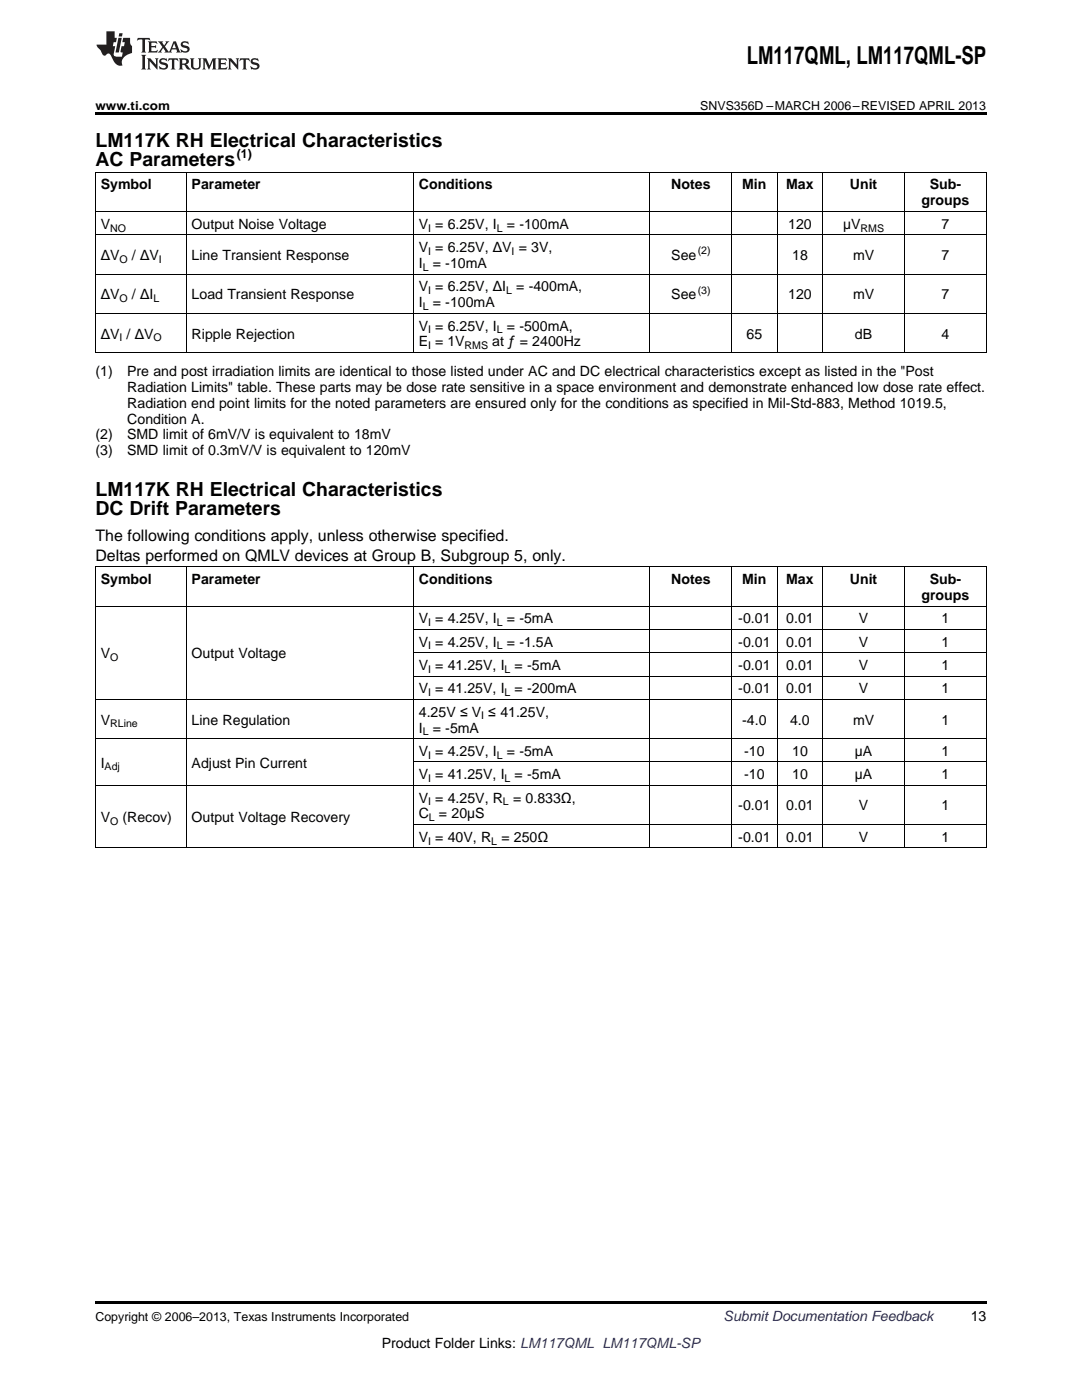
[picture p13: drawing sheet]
<svg xmlns="http://www.w3.org/2000/svg" width="216mm" height="279mm" viewBox="0 0 216 279" stroke-linecap="round" stroke-linejoin="round" font-family="sans-serif">
<defs><g id="words">
<text font-size="4.9" x="149" y="12.8">LM117QML, LM117QML-SP</text>
<g font-size="3.9">
<text x="19" y="29.3">LM117K RH Electrical Characteristics</text>
<text x="19" y="33.2">AC Parameters</text>
<text x="19" y="99">LM117K RH Electrical Characteristics</text>
<text x="19" y="102.9">DC Drift Parameters</text>
</g>
<g font-size="3.2">
<text x="19" y="108">The following conditions apply, unless otherwise specified.</text>
<text x="19" y="111.9">Deltas performed on QMLV devices at Group B, Subgroup 5, only.</text>
</g>
<g font-size="2.8">
<text x="20.1" y="37.8">Symbol</text>
<text x="38.2" y="37.8">Parameter</text>
<text x="83.6" y="37.8">Conditions</text>
<text x="133.9" y="37.8">Notes</text>
<text x="148.1" y="37.8">Min</text>
<text x="156.9" y="37.8">Max</text>
<text x="169.6" y="37.8">Unit</text>
<text x="183.9" y="41">groups</text>
<text x="185.5" y="37.8">Sub-</text>
<text x="20.1" y="45.6">V</text>
<text x="38.2" y="45.6">Output Noise Voltage</text>
<text x="83.6" y="45.6">V = 6.25V, I</text>
<text x="101.1" y="45.6">= -100mA</text>
<text x="157.3" y="45.6">120</text>
<text x="168.2" y="45.6">µV</text>
<text x="187.9" y="45.6">7</text>
<text x="20.1" y="51.9">ΔV</text>
<text x="26.3" y="51.9">/ ΔV</text>
<text x="38.2" y="51.9">Line Transient Response</text>
<text x="83.6" y="50.3">V = 6.25V, ΔV = 3V,</text>
<text x="83.6" y="53.5">I</text>
<text x="86.4" y="53.5">= -10mA</text>
<text x="133.9" y="51.9">See</text>
<text x="158.1" y="51.9">18</text>
<text x="170.2" y="51.9">mV</text>
<text x="187.9" y="51.9">7</text>
<text x="20.1" y="59.7">ΔV</text>
<text x="26.3" y="59.7">/ ΔI</text>
<text x="38.2" y="59.7">Load Transient Response</text>
<text x="83.6" y="58.1">V = 6.25V, ΔI</text>
<text x="103" y="58.1">= -400mA,</text>
<text x="133.9" y="59.7">See</text>
<text x="157.3" y="59.7">120</text>
<text x="170.2" y="59.7">mV</text>
<text x="187.9" y="59.7">7</text>
<text x="83.6" y="61.3">I</text>
<text x="83.6" y="66">V = 6.25V, I</text>
<text x="86.4" y="61.3">= -100mA</text>
<text x="101.1" y="66">= -500mA,</text>
<text x="20.1" y="67.6">ΔV / ΔV</text>
<text x="38.2" y="67.6">Ripple Rejection</text>
<text x="83.6" y="69.1">E = 1V</text>
<text x="98.2" y="69.1">at ƒ = 2400Hz</text>
<text x="149" y="67.6">65</text>
<text x="170.6" y="67.6">dB</text>
<text x="187.9" y="67.6">4</text>
<text x="19" y="75">(1)</text>
<text x="25.4" y="75">Pre and post irradiation limits are identical to those listed under AC and DC electrical characteristics except as listed in the &quot;Post</text>
<text x="25.4" y="78.2">Radiation Limits&quot; table. These parts may be dose rate sensitive in a space environment and demonstrate enhanced low dose rate effect.</text>
<text x="25.4" y="81.4">Radiation end point limits for the noted parameters are ensured only for the conditions as specified in Mil-Std-883, Method 1019.5,</text>
<text x="19" y="87.7">(2)</text>
<text x="25.4" y="87.7">SMD limit of 6mV/V is equivalent to 18mV</text>
<text x="25.4" y="84.5">Condition A.</text>
<text x="19" y="90.9">(3)</text>
<text x="25.4" y="90.9">SMD limit of 0.3mV/V is equivalent to 120mV</text>
<text x="20.1" y="116.6">Symbol</text>
<text x="38.2" y="116.6">Parameter</text>
<text x="83.6" y="116.6">Conditions</text>
<text x="133.9" y="116.6">Notes</text>
<text x="148.1" y="116.6">Min</text>
<text x="156.9" y="116.6">Max</text>
<text x="169.6" y="116.6">Unit</text>
<text x="183.9" y="119.7">groups</text>
<text x="185.5" y="116.6">Sub-</text>
<text x="83.6" y="124.4">V = 4.25V, I</text>
<text x="101.1" y="124.4">= -5mA</text>
<text x="147.3" y="124.4">-0.01</text>
<text x="156.9" y="124.4">0.01</text>
<text x="171.4" y="124.4">V</text>
<text x="187.9" y="124.4">1</text>
<text x="20.1" y="131.4">V</text>
<text x="38.2" y="131.4">Output Voltage</text>
<text x="83.6" y="129">V = 4.25V, I</text>
<text x="101.1" y="129">= -1.5A</text>
<text x="147.3" y="129">-0.01</text>
<text x="156.9" y="129">0.01</text>
<text x="171.4" y="129">V</text>
<text x="187.9" y="129">1</text>
<text x="83.6" y="133.7">V = 41.25V, I</text>
<text x="102.7" y="133.7">= -5mA</text>
<text x="147.3" y="133.7">-0.01</text>
<text x="156.9" y="133.7">0.01</text>
<text x="171.4" y="133.7">V</text>
<text x="187.9" y="133.7">1</text>
<text x="83.6" y="138.4">V = 41.25V, I</text>
<text x="83.6" y="143">4.25V ≤ V ≤ 41.25V,</text>
<text x="102.7" y="138.4">= -200mA</text>
<text x="147.3" y="138.4">-0.01</text>
<text x="156.9" y="138.4">0.01</text>
<text x="171.4" y="138.4">V</text>
<text x="187.9" y="138.4">1</text>
<text x="20.1" y="144.6">V</text>
<text x="38.2" y="144.6">Line Regulation</text>
<text x="83.6" y="146.2">I</text>
<text x="86.4" y="146.2">= -5mA</text>
<text x="148.1" y="144.6">-4.0</text>
<text x="157.7" y="144.6">4.0</text>
<text x="170.2" y="144.6">mV</text>
<text x="187.9" y="144.6">1</text>
<text x="20.1" y="153.2">I</text>
<text x="38.2" y="153.2">Adjust Pin Current</text>
<text x="83.6" y="150.8">V = 4.25V, I</text>
<text x="83.6" y="155.5">V = 41.25V, I</text>
<text x="101.1" y="150.8">= -5mA</text>
<text x="102.7" y="155.5">= -5mA</text>
<text x="148.5" y="150.8">-10</text>
<text x="148.5" y="155.5">-10</text>
<text x="158.1" y="150.8">10</text>
<text x="158.1" y="155.5">10</text>
<text x="170.6" y="150.8">µA</text>
<text x="170.6" y="155.5">µA</text>
<text x="187.9" y="150.8">1</text>
<text x="187.9" y="155.5">1</text>
<text x="83.6" y="160.2">V = 4.25V, R</text>
<text x="102.4" y="160.2">= 0.833Ω,</text>
<text x="147.3" y="161.7">-0.01</text>
<text x="156.9" y="161.7">0.01</text>
<text x="171.4" y="161.7">V</text>
<text x="187.9" y="161.7">1</text>
<text x="20.1" y="164.1">V</text>
<text x="24.4" y="164.1">(Recov)</text>
<text x="38.2" y="164.1">Output Voltage Recovery</text>
<text x="83.6" y="163.3">C</text>
<text x="83.6" y="168">V = 40V, R</text>
<text x="87.6" y="163.3">= 20µS</text>
<text x="100" y="168">= 250Ω</text>
<text x="147.3" y="168">-0.01</text>
<text x="156.9" y="168">0.01</text>
<text x="171.4" y="168">V</text>
<text x="187.9" y="168">1</text>
<text x="193.7" y="263.6">13</text>
<text x="76.2" y="269">Product Folder Links: LM117QML LM117QML-SP</text>
</g>
<text font-size="2.8" fill="#0000c8" x="144.4" y="263.6">Submit Documentation Feedback</text>
<g font-size="2.5">
<text x="19" y="21.9">www.ti.com</text>
<text x="139.7" y="21.9">SNVS356D –MARCH 2006–REVISED APRIL 2013</text>
<text x="47.2" y="31.6">(1)</text>
<text x="19" y="263.6">Copyright © 2006–2013, Texas Instruments Incorporated</text>
</g>
<g font-size="2.1">
<text x="22" y="46.2">NO</text>
<text x="85.4" y="46.2">I</text>
<text x="99.1" y="46.2">L</text>
<text x="171.7" y="46.2">RMS</text>
<text x="23.8" y="52.5">O</text>
<text x="31.7" y="52.5">I</text>
<text x="85.4" y="50.9">I</text>
<text x="102.1" y="50.9">I</text>
<text x="139.2" y="50.8">(2)</text>
<text x="84.3" y="54">L</text>
<text x="85.4" y="58.7">I</text>
<text x="101" y="58.7">L</text>
<text x="139.2" y="58.6">(3)</text>
<text x="23.8" y="60.3">O</text>
<text x="30.6" y="60.3">L</text>
<text x="84.3" y="61.9">L</text>
<text x="23.8" y="68.1">I</text>
<text x="30.7" y="68.1">O</text>
<text x="85.4" y="66.5">I</text>
<text x="85.4" y="69.7">I</text>
<text x="92.7" y="69.7">RMS</text>
<text x="99.1" y="66.5">L</text>
<text x="85.4" y="125">I</text>
<text x="99.1" y="125">L</text>
<text x="22" y="131.9">O</text>
<text x="85.4" y="129.6">I</text>
<text x="99.1" y="129.6">L</text>
<text x="85.4" y="134.3">I</text>
<text x="100.7" y="134.3">L</text>
<text x="85.4" y="138.9">I</text>
<text x="96" y="143.6">I</text>
<text x="100.7" y="138.9">L</text>
<text x="22" y="145.2">RLine</text>
<text x="84.3" y="146.8">L</text>
<text x="20.9" y="153.7">Adj</text>
<text x="85.4" y="151.4">I</text>
<text x="99.1" y="151.4">L</text>
<text x="85.4" y="156.1">I</text>
<text x="85.4" y="160.7">I</text>
<text x="100.4" y="160.7">L</text>
<text x="100.7" y="156.1">L</text>
<text x="22" y="164.6">O</text>
<text x="85.6" y="163.9">L</text>
<text x="85.4" y="168.6">I</text>
<text x="98" y="168.6">L</text>
</g>
</g></defs>
<path d="M19 22.5h177.8v.5h-177.8zM19 259.7h177.8v.5h-177.8z" fill="#000"/>
<g fill="none" stroke="#000" stroke-width=".2">
<path d="M19 34.4h177.8M19.1 34.4v36M37.1 34.4v36M82.5 34.4v36M129.7 34.4v36M146 34.4v36M155.1 34.4v36M164.1 34.4v36M180.5 34.4v36M196.8 34.4v36M19 54.7h177.8M19 46.9h177.8"/>
<path d="M19 42.2h177.8M19 70.4h177.8M19 62.5h177.8M19 113.1h177.8M19.1 113.2v56.1M37.1 113.2v56.1M82.5 113.2v56.1M129.7 113.2v56.1M146 113.2v56.1M155.1 113.2v56.1M164.1 113.2v56.1M180.5 113.2v56.1"/>
<path d="M196.8 113.2v56.1M19 139.6h177.8M19 120.9h177.8M82.5 134.9h114.3M82.5 130.3h114.3M82.5 125.6h114.3M19 156.7h177.8M19 147.4h177.8M82.5 152.1h114.3M19 169.2h177.8M82.5 164.6h114.3"/>
</g>
<g fill="#231f20">
<path d="M27.5 7.6l-.1 .5 .4-.2h.6v.1v2.1l-.2 .4h1l-.3-.4v-2.1l.1-.1h.5l.5 .2-.2-.5zM29.5 8.3l.2 .3v1.5l-.2 .4h1.8l.2-.6a1.04 1.04 0 0 1-1.3 .2v-.7h.6l.3 .2v-.6l-.3 .2h-.6v-.6l.8-.1 .4 .3-.2-.5zM31.5 8.3l.9 1.1-.9 1.1h.8l-.2-.2 .5-.7 .4 .7-.2 .2h1.5l-.1-.2 .1-.4h.9l.1 .4-.2 .2h1l-.3-.3-.7-1.9h-.5l-.9 2-.8-1 .9-1h-.8l.1 .3-.3 .5-.4-.6 .2-.2zM34.7 8.6l.4 1h-.7zM36.3 8.4a.63 .63 0 0 0-.2 .7 .63 .63 0 0 0 .6 .4l.6 .2 .1 .2a.75 .75 0 0 1-.7 .4 .75 .75 0 0 1-.6-.5l.1 .7 .1-.1a1.11 1.11 0 0 0 1.5-.6 1.13 1.13 0 0 0-1.2-.8l-.1-.4a1.04 1.04 0 0 1 1.2 .2l-.2-.5-.1 .1-.5-.2zM28.2 10.9l.2 .4v2.2l-.2 .4h1l-.3-.4v-2.2l.3-.4zM29.3 11.6l.3 .4v1.5l-.3 .4h.8l-.2-.4v-1.3l1.5 1.7v-1.9l.2-.4h-.7l.2 .4v.9l-1.1-1.3zM32 11.8a.62 .62 0 0 0-.2 .7 .62 .62 0 0 0 .6 .4l.6 .1 .1 .3a.76 .76 0 0 1-.7 .3 .76 .76 0 0 1-.6-.4l.1 .7 .1-.1a1.11 1.11 0 0 0 1.5-.6 1.13 1.13 0 0 0-1.2-.8l-.1-.4a1.04 1.04 0 0 1 1.2 .2l-.2-.6-.1 .1-.5-.1zM33.7 11.6l-.2 .6a.61 .61 0 0 1 .8-.3v1.6l-.2 .4h.9l-.2-.4v-1.6a.63 .63 0 0 1 .8 .3l-.2-.6zM35.6 11.6l.3 .4v1.5l-.3 .4h1l-.2-.2v-.8l.5 .2a.76 .76 0 0 0 1.2 .7l-1-1a.58 .58 0 0 0 .6-.5 .58 .58 0 0 0-.5-.6zM36.4 11.9h.1a.45 .45 0 0 1 .5 .1 .45 .45 0 0 1 .1 .5l-.7 .2zM37.9 11.6l.2 .2a2.17 2.17 0 0 0 .3 1.9 .99 .99 0 0 0 1.6-.6v-1.1l.2-.4h-.7l.2 .2a1.92 1.92 0 0 1-.2 1.8 .6 .6 0 0 1-.9-.5v-1.1l.2-.4zM40.4 11.6l.2 .4v1.5l-.2 .4h.7l-.2-.4v-1.4l.8 1.8 .8-1.8v1.4l-.2 .4h.9l-.2-.4v-1.5l.2-.4h-.8l-.6 1.5-.6-1.5zM43.4 11.6l.2 .4v1.5l-.2 .4h1.8l.2-.6a1.04 1.04 0 0 1-1.3 .1v-.6h.5l.4 .2v-.6l-.4 .2h-.5v-.7h.8l.3 .3-.1-.6zM45.5 11.6l.2 .4v1.5l-.2 .4h.7l-.2-.4v-1.3l1.5 1.7v-1.9l.2-.4h-.7l.2 .4v.9l-1.1-1.3zM47.9 11.6l-.1 .6a.61 .61 0 0 1 .8-.3v1.6l-.3 .4h1l-.3-.4 .1-1.6a.63 .63 0 0 1 .7 .3l-.1-.6zM50.2 11.8a.62 .62 0 0 0-.2 .7 .62 .62 0 0 0 .6 .4l.6 .1 .2 .3a.76 .76 0 0 1-.8 .3 .76 .76 0 0 1-.6-.4l.1 .7 .2-.1a1.11 1.11 0 0 0 1.5-.6 1.13 1.13 0 0 0-1.3-.8l-.1-.4a1.04 1.04 0 0 1 1.2 .2l-.1-.6-.2 .1-.5-.1z"/>
<path d="M21.2 6.3v2.6h-1.9l.1 .4 .7 .9a.91 .91 0 0 0 1 .8 .56 .56 0 0 1 .5-.3 .56 .56 0 0 1 .5 .3l.4 .8a1.53 1.53 0 0 0 1.9 1.2 1.54 1.54 0 0 1 1-2.1l.9-.3v-1.4a1.52 1.52 0 0 1-.3-1.6h-1.4l-.2 .8h.5l-.2 .8h-.4l-.2 1v.2l.4 .1-.2 .8a1.93 1.93 0 0 1-1.6-.3l.3-1.8h-.5l.2-.8h.4l.2-.8h-.4v-1.3zM23.6 7.6l-.6 2.9h.7l.6-2.9zM23.8 6.6l-.1 .7h.6l.2-.7z"/>
</g>
<use href="#words"/>
</svg>
